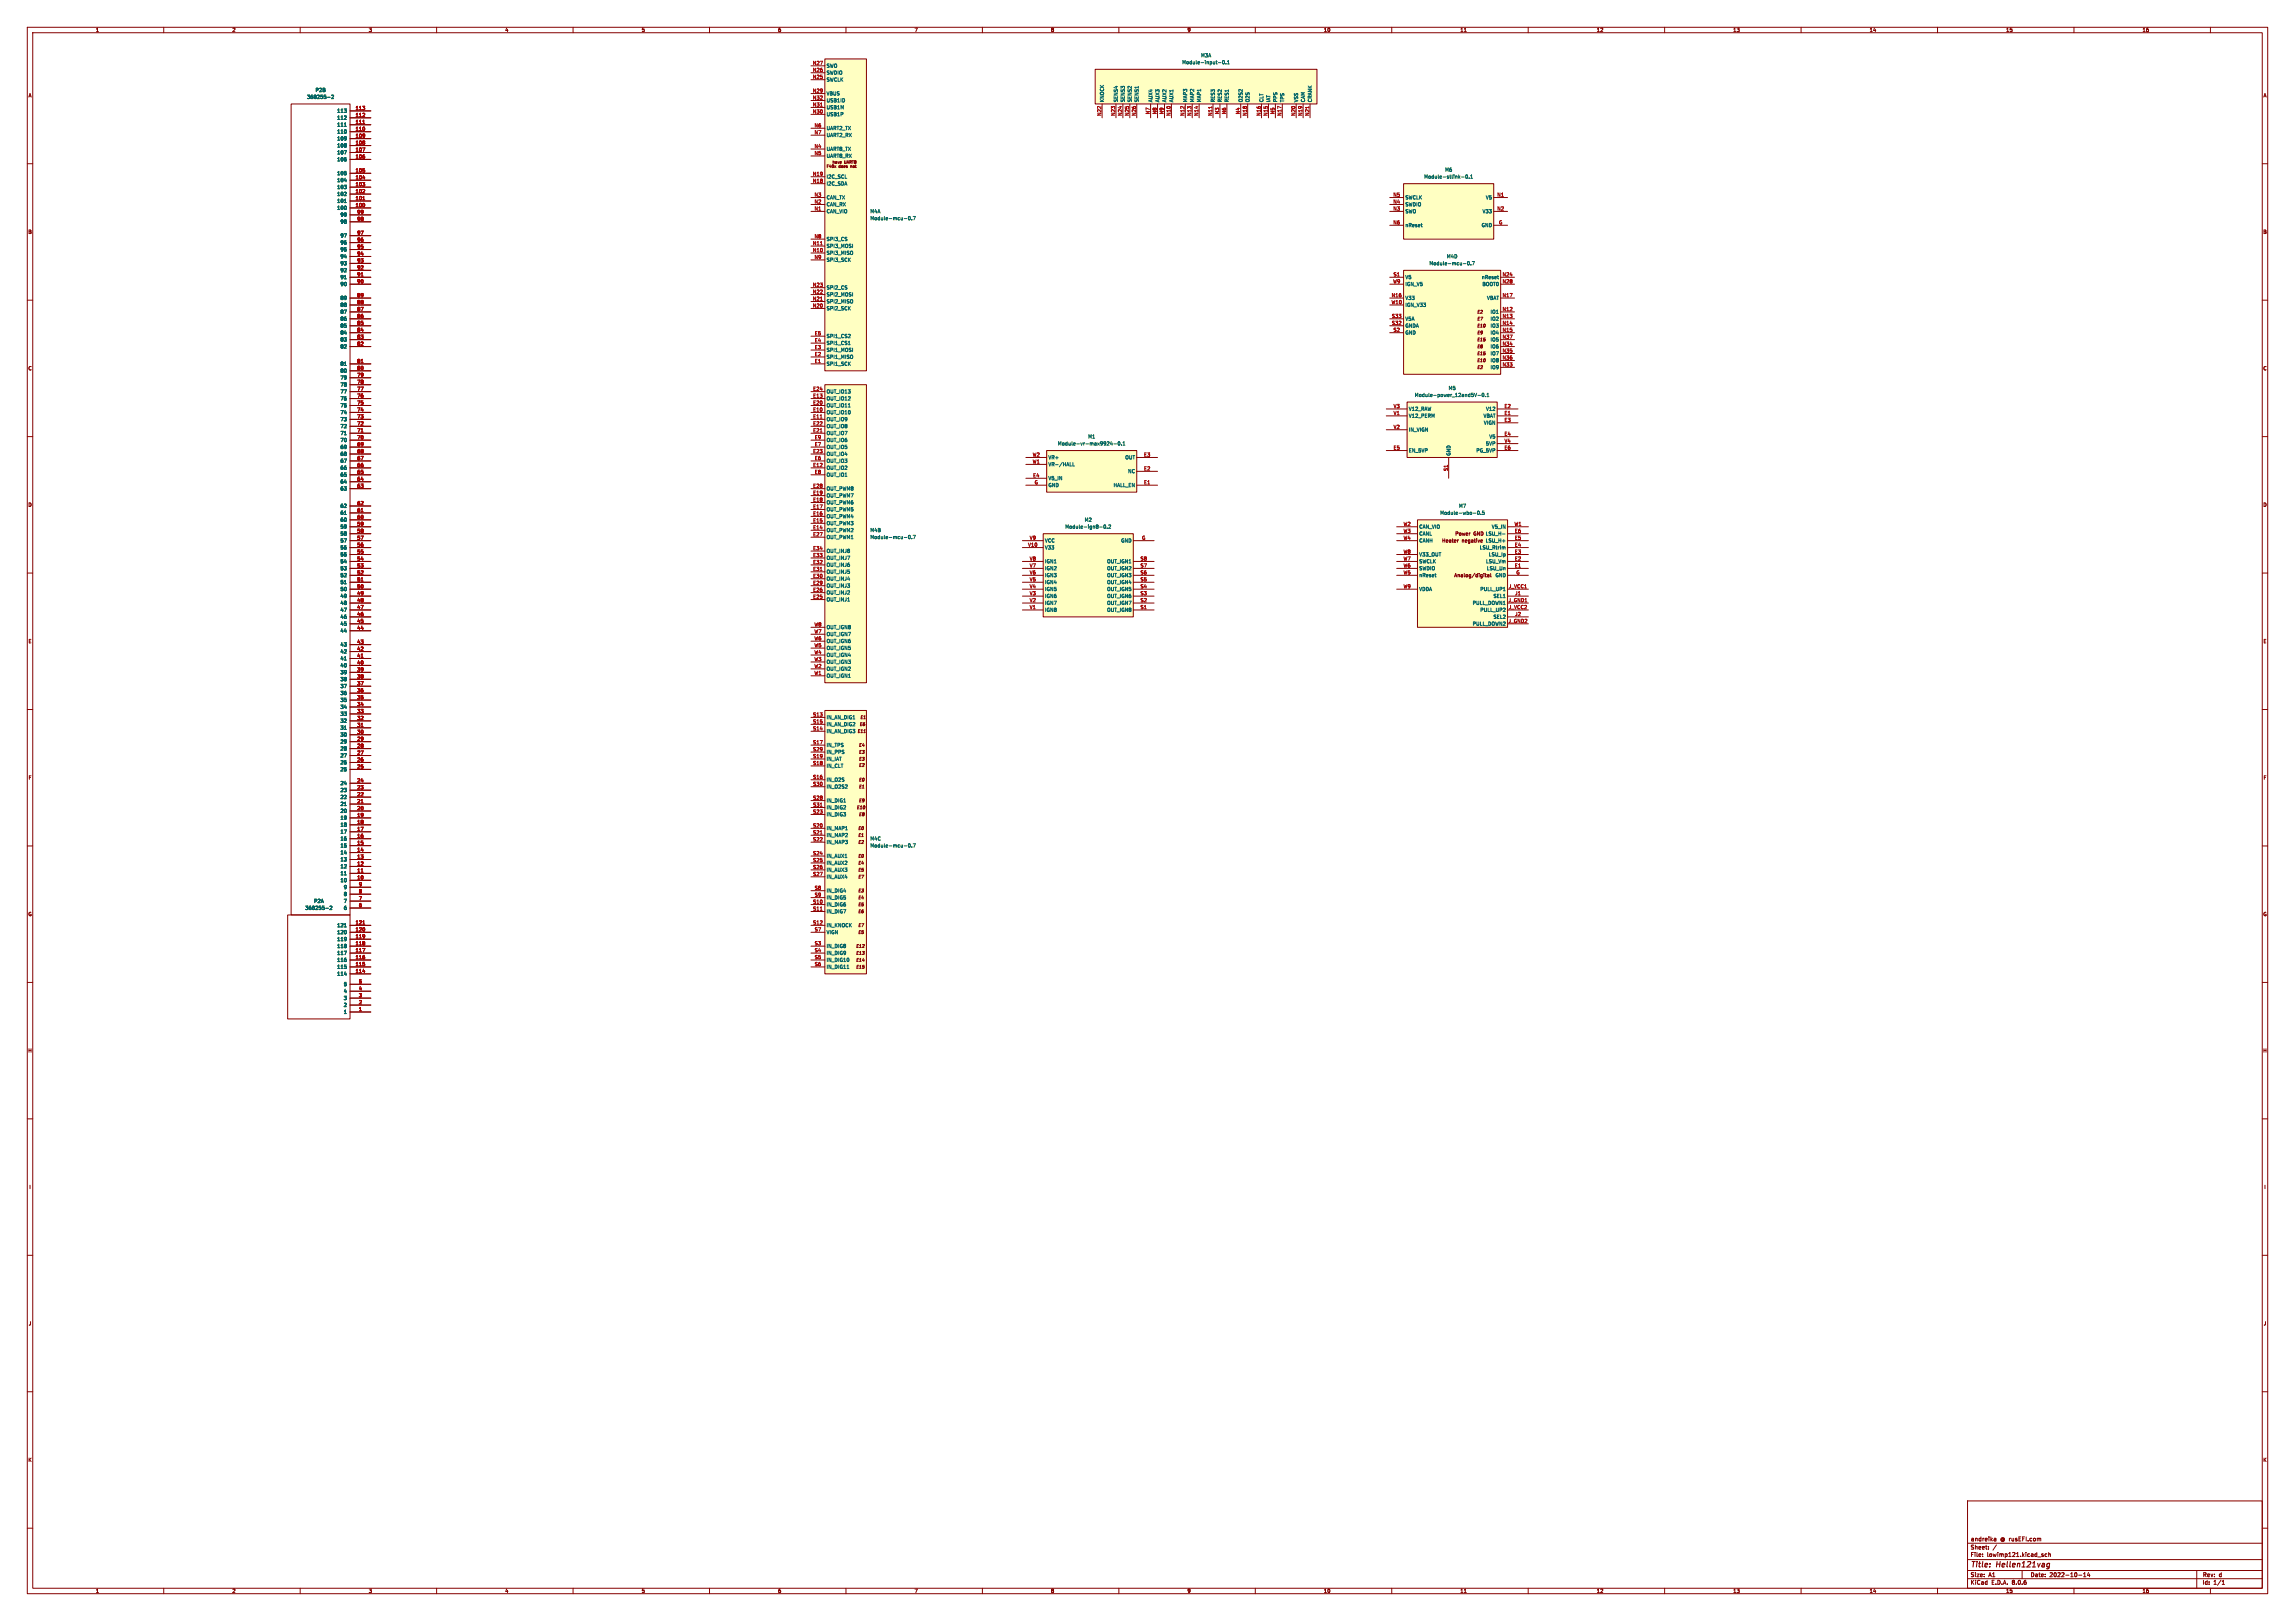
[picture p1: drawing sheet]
<svg xmlns="http://www.w3.org/2000/svg" width="841mm" height="594mm" viewBox="0 0 841 594" stroke-linecap="round" stroke-linejoin="round" font-family="sans-serif">
<defs><g id="words">
<g font-size="2.8" fill="#840000">
<text x="722" y="574.9">Title:</text>
<text x="731.7" y="574.9">Hellen121vag</text>
</g>
<g font-size="2.1" fill="#840000">
<text x="722" y="568">Sheet:</text>
<text x="722" y="565.2">andreika</text>
<text x="733.3" y="565.2">@ rusEFI.com</text>
<text x="722" y="570.7">File:</text>
<text x="728.1" y="570.7">lowimp121.kicad_sch</text>
<text x="722" y="580.9">KiCad</text>
<text x="722" y="578.1">Size:</text>
<text x="728.7" y="578.1">A1</text>
<text x="729.7" y="580.9">E.D.A.</text>
<text x="737.3" y="580.9">8.0.6</text>
<text x="744" y="578.1">Date:</text>
<text x="751" y="578.1">2022-10-14</text>
<text x="807" y="578.3">Rev:</text>
<text x="807" y="580.9">Id:</text>
<text x="811.1" y="580.9">1/1</text>
<text x="813.4" y="578.3">d</text>
</g>
<g font-size="1.8" fill="#840000">
<text x="35" y="11.9">1</text>
<text x="85" y="11.9">2</text>
<text x="135" y="11.9">3</text>
<text x="185" y="11.9">4</text>
<text x="235" y="11.9">5</text>
<text x="285" y="11.9">6</text>
<text x="335" y="11.9">7</text>
<text x="385" y="11.9">8</text>
<text x="435" y="11.9">9</text>
<text x="485" y="11.9">10</text>
<text x="535" y="11.9">11</text>
<text x="585" y="11.9">12</text>
<text x="635" y="11.9">13</text>
<text x="685" y="11.9">14</text>
<text x="735" y="11.9">15</text>
<text x="785" y="11.9">16</text>
<text x="10.3" y="35.9">A</text>
<text x="829.3" y="35.9">A</text>
<text x="10.3" y="85.9">B</text>
<text x="829.2" y="85.9">B</text>
<text x="10.3" y="135.9">C</text>
<text x="829.2" y="135.9">C</text>
<text x="10.3" y="185.9">D</text>
<text x="829.2" y="185.9">D</text>
<text x="533.1" y="196.5">Power</text>
<text x="528.3" y="199">Heater</text>
<text x="535.7" y="199">negative</text>
<text x="532.8" y="211.7">Analog/digital</text>
<text x="10.3" y="235.9">E</text>
<text x="829.3" y="235.9">E</text>
<text x="10.3" y="285.9">F</text>
<text x="829.3" y="285.9">F</text>
<text x="10.3" y="335.9">G</text>
<text x="829.2" y="335.9">G</text>
<text x="10.2" y="385.9">H</text>
<text x="829.2" y="385.9">H</text>
<text x="10.6" y="435.9">I</text>
<text x="829.6" y="435.9">I</text>
<text x="10.4" y="485.9">J</text>
<text x="829.4" y="485.9">J</text>
<text x="10.3" y="535.9">K</text>
<text x="829.2" y="535.9">K</text>
<text x="35" y="583.9">1</text>
<text x="85" y="583.9">2</text>
<text x="135" y="583.9">3</text>
<text x="185" y="583.9">4</text>
<text x="235" y="583.9">5</text>
<text x="285" y="583.9">6</text>
<text x="335" y="583.9">7</text>
<text x="385" y="583.9">8</text>
<text x="435" y="583.9">9</text>
<text x="485" y="583.9">10</text>
<text x="535" y="583.9">11</text>
<text x="585" y="583.9">12</text>
<text x="635" y="583.9">13</text>
<text x="685" y="583.9">14</text>
<text x="735" y="583.9">15</text>
<text x="785" y="583.9">16</text>
</g>
<g font-size="1.8" fill="#a90000">
<text x="297.7" y="23.9">N27</text>
<text x="297.7" y="29">N25</text>
<text x="297.7" y="26.4">N26</text>
<text x="297.7" y="34">N29</text>
<text x="130.2" y="40.4">113</text>
<text x="297.7" y="41.7">N30</text>
<text x="297.7" y="39.1">N31</text>
<text x="297.7" y="36.6">N32</text>
<text x="130.2" y="45.5">111</text>
<text x="130.2" y="42.9">112</text>
<text x="298.3" y="46.7">N6</text>
<text x="403.6" y="42.6" transform="rotate(-90 403.6 42.6)">N22</text>
<text x="408.7" y="42.6" transform="rotate(-90 408.7 42.6)">N23</text>
<text x="411.2" y="42.6" transform="rotate(-90 411.2 42.6)">N24</text>
<text x="413.8" y="42.6" transform="rotate(-90 413.8 42.6)">N25</text>
<text x="416.3" y="42.6" transform="rotate(-90 416.3 42.6)">N26</text>
<text x="421.4" y="42" transform="rotate(-90 421.4 42)">N7</text>
<text x="423.9" y="42" transform="rotate(-90 423.9 42)">N8</text>
<text x="426.5" y="42" transform="rotate(-90 426.5 42)">N9</text>
<text x="429" y="42.6" transform="rotate(-90 429 42.6)">N10</text>
<text x="434.1" y="42.6" transform="rotate(-90 434.1 42.6)">N12</text>
<text x="436.6" y="42.6" transform="rotate(-90 436.6 42.6)">N13</text>
<text x="439.2" y="42.6" transform="rotate(-90 439.2 42.6)">N14</text>
<text x="444.2" y="42.6" transform="rotate(-90 444.2 42.6)">N11</text>
<text x="446.8" y="42" transform="rotate(-90 446.8 42)">N3</text>
<text x="449.3" y="42" transform="rotate(-90 449.3 42)">N6</text>
<text x="454.4" y="42" transform="rotate(-90 454.4 42)">N4</text>
<text x="456.9" y="42.6" transform="rotate(-90 456.9 42.6)">N18</text>
<text x="462" y="42.6" transform="rotate(-90 462 42.6)">N16</text>
<text x="464.6" y="42.6" transform="rotate(-90 464.6 42.6)">N15</text>
<text x="467.1" y="42" transform="rotate(-90 467.1 42)">N5</text>
<text x="469.6" y="42.6" transform="rotate(-90 469.6 42.6)">N17</text>
<text x="474.7" y="42.6" transform="rotate(-90 474.7 42.6)">N20</text>
<text x="477.3" y="42.6" transform="rotate(-90 477.3 42.6)">N19</text>
<text x="479.8" y="42.6" transform="rotate(-90 479.8 42.6)">N21</text>
<text x="130.2" y="53.1">108</text>
<text x="130.2" y="50.5">109</text>
<text x="130.2" y="48">110</text>
<text x="298.3" y="49.3">N7</text>
<text x="130.2" y="58.2">106</text>
<text x="130.2" y="55.6">107</text>
<text x="298.3" y="54.4">N4</text>
<text x="298.3" y="56.9">N5</text>
<text x="130.2" y="65.8">104</text>
<text x="130.2" y="63.2">105</text>
<text x="297.7" y="64.5">N19</text>
<text x="130.2" y="70.9">102</text>
<text x="130.2" y="68.3">103</text>
<text x="297.7" y="67.1">N18</text>
<text x="130.2" y="75.9">100</text>
<text x="130.2" y="73.4">101</text>
<text x="298.3" y="77.2">N1</text>
<text x="298.3" y="74.7">N2</text>
<text x="298.3" y="72.1">N3</text>
<text x="510.4" y="77.2">N3</text>
<text x="510.4" y="74.7">N4</text>
<text x="510.4" y="72.1">N5</text>
<text x="548.5" y="72.1">N1</text>
<text x="548.5" y="77.2">N2</text>
<text x="130.8" y="81">98</text>
<text x="130.8" y="78.5">99</text>
<text x="510.4" y="82.3">N6</text>
<text x="549.2" y="82.3">G</text>
<text x="130.8" y="88.6">96</text>
<text x="130.8" y="86.1">97</text>
<text x="297.7" y="89.9">N11</text>
<text x="298.3" y="87.4">N8</text>
<text x="130.8" y="93.7">94</text>
<text x="130.8" y="91.2">95</text>
<text x="297.7" y="92.5">N10</text>
<text x="298.3" y="95">N9</text>
<text x="130.8" y="101.3">91</text>
<text x="130.8" y="98.8">92</text>
<text x="130.8" y="96.3">93</text>
<text x="510.5" y="101.3">S1</text>
<text x="550.5" y="101.3">N24</text>
<text x="130.8" y="103.9">90</text>
<text x="297.7" y="107.7">N22</text>
<text x="297.7" y="105.2">N23</text>
<text x="510.4" y="103.9">W9</text>
<text x="550.5" y="103.9">N28</text>
<text x="130.8" y="111.5">88</text>
<text x="130.8" y="109">89</text>
<text x="297.7" y="112.8">N20</text>
<text x="297.7" y="110.2">N21</text>
<text x="509.8" y="111.5">W10</text>
<text x="509.8" y="109">N16</text>
<text x="550.5" y="109">N17</text>
<text x="130.8" y="119.1">85</text>
<text x="130.8" y="116.6">86</text>
<text x="130.8" y="114">87</text>
<text x="509.9" y="119.1">S32</text>
<text x="509.9" y="116.6">S33</text>
<text x="550.5" y="114">N12</text>
<text x="550.5" y="116.6">N13</text>
<text x="550.5" y="119.1">N14</text>
<text x="130.8" y="124.2">83</text>
<text x="130.8" y="121.7">84</text>
<text x="298.4" y="125.5">E4</text>
<text x="298.4" y="122.9">E5</text>
<text x="510.5" y="121.7">S2</text>
<text x="550.5" y="121.7">N15</text>
<text x="550.5" y="124.2">N37</text>
<text x="130.8" y="126.7">82</text>
<text x="298.4" y="130.6">E2</text>
<text x="298.4" y="128">E3</text>
<text x="550.5" y="126.7">N34</text>
<text x="550.5" y="129.3">N35</text>
<text x="550.5" y="131.8">N36</text>
<text x="130.8" y="135.6">80</text>
<text x="130.8" y="133.1">81</text>
<text x="298.4" y="133.1">E1</text>
<text x="550.5" y="134.4">N33</text>
<text x="130.8" y="143.3">77</text>
<text x="130.8" y="140.7">78</text>
<text x="130.8" y="138.2">79</text>
<text x="297.8" y="143.3">E24</text>
<text x="130.8" y="148.3">75</text>
<text x="130.8" y="145.8">76</text>
<text x="297.8" y="145.8">E13</text>
<text x="297.8" y="148.3">E20</text>
<text x="510.6" y="149.6">V3</text>
<text x="551.2" y="149.6">E2</text>
<text x="130.8" y="156">72</text>
<text x="130.8" y="153.4">73</text>
<text x="130.8" y="150.9">74</text>
<text x="297.8" y="150.9">E10</text>
<text x="297.8" y="153.4">E11</text>
<text x="297.8" y="156">E22</text>
<text x="510.6" y="152.1">V1</text>
<text x="551.2" y="152.1">E1</text>
<text x="551.2" y="154.7">E3</text>
<text x="130.8" y="161">70</text>
<text x="130.8" y="158.5">71</text>
<text x="297.8" y="158.5">E21</text>
<text x="298.4" y="161">E9</text>
<text x="510.6" y="157.2">V2</text>
<text x="551.2" y="159.8">E4</text>
<text x="130.8" y="166.1">68</text>
<text x="130.8" y="163.6">69</text>
<text x="297.8" y="166.1">E23</text>
<text x="298.4" y="163.6">E7</text>
<text x="378.3" y="167.4">W2</text>
<text x="419.1" y="167.4">E3</text>
<text x="510.5" y="164.8">E5</text>
<text x="551.2" y="164.8">E6</text>
<text x="551.2" y="162.3">V4</text>
<text x="130.8" y="173.7">65</text>
<text x="130.8" y="171.2">66</text>
<text x="130.8" y="168.7">67</text>
<text x="297.8" y="171.2">E12</text>
<text x="298.4" y="168.7">E6</text>
<text x="298.4" y="173.7">E8</text>
<text x="378.3" y="169.9">W1</text>
<text x="419.1" y="172.5">E2</text>
<text x="530.6" y="172.8" transform="rotate(-90 530.6 172.8)">S1</text>
<text x="130.8" y="178.8">63</text>
<text x="130.8" y="176.3">64</text>
<text x="297.8" y="178.8">E28</text>
<text x="378.4" y="175">E4</text>
<text x="379" y="177.5">G</text>
<text x="419.1" y="177.5">E1</text>
<text x="130.8" y="185.2">62</text>
<text x="297.8" y="183.9">E18</text>
<text x="297.8" y="181.4">E19</text>
<text x="130.8" y="190.2">60</text>
<text x="130.8" y="187.7">61</text>
<text x="297.8" y="191.5">E15</text>
<text x="297.8" y="189">E16</text>
<text x="297.8" y="186.4">E17</text>
<text x="130.8" y="197.9">57</text>
<text x="130.8" y="195.3">58</text>
<text x="130.8" y="192.8">59</text>
<text x="297.8" y="194.1">E14</text>
<text x="297.8" y="196.6">E27</text>
<text x="377.2" y="197.9">V9</text>
<text x="418.4" y="197.9">G</text>
<text x="514.2" y="192.8">W2</text>
<text x="514.2" y="195.3">W3</text>
<text x="514.2" y="197.9">W4</text>
<text x="554.8" y="192.8">W1</text>
<text x="555" y="197.9">E5</text>
<text x="555" y="195.3">E6</text>
<text x="130.8" y="202.9">55</text>
<text x="130.8" y="200.4">56</text>
<text x="297.8" y="201.7">E34</text>
<text x="376.6" y="200.4">V10</text>
<text x="514.2" y="202.9">W8</text>
<text x="555" y="202.9">E3</text>
<text x="555" y="200.4">E4</text>
<text x="130.8" y="208">53</text>
<text x="130.8" y="205.5">54</text>
<text x="297.8" y="209.3">E31</text>
<text x="297.8" y="206.8">E32</text>
<text x="297.8" y="204.2">E33</text>
<text x="377.2" y="208">V7</text>
<text x="377.2" y="205.5">V8</text>
<text x="417.8" y="208">S7</text>
<text x="417.8" y="205.5">S8</text>
<text x="514.2" y="208">W6</text>
<text x="514.2" y="205.5">W7</text>
<text x="555" y="208">E1</text>
<text x="555" y="205.5">E2</text>
<text x="130.8" y="215.6">50</text>
<text x="130.8" y="213.1">51</text>
<text x="130.8" y="210.6">52</text>
<text x="297.8" y="214.4">E29</text>
<text x="297.8" y="211.8">E30</text>
<text x="377.2" y="215.6">V4</text>
<text x="377.2" y="213.1">V5</text>
<text x="377.2" y="210.6">V6</text>
<text x="417.8" y="215.6">S4</text>
<text x="417.8" y="213.1">S5</text>
<text x="417.8" y="210.6">S6</text>
<text x="514.2" y="210.6">W5</text>
<text x="514.2" y="215.6">W9</text>
<text x="552.8" y="215.6">J_VCC1</text>
<text x="555.5" y="210.6">G</text>
<text x="130.8" y="220.7">48</text>
<text x="130.8" y="218.2">49</text>
<text x="297.8" y="219.5">E25</text>
<text x="297.8" y="216.9">E26</text>
<text x="377.2" y="220.7">V2</text>
<text x="377.2" y="218.2">V3</text>
<text x="417.8" y="220.7">S2</text>
<text x="417.8" y="218.2">S3</text>
<text x="552.7" y="220.7">J_GND1</text>
<text x="555.1" y="218.2">J1</text>
<text x="130.8" y="225.8">46</text>
<text x="130.8" y="223.3">47</text>
<text x="377.2" y="223.3">V1</text>
<text x="417.8" y="223.3">S1</text>
<text x="552.8" y="223.3">J_VCC2</text>
<text x="555.1" y="225.8">J2</text>
<text x="130.8" y="230.9">44</text>
<text x="130.8" y="228.3">45</text>
<text x="298.3" y="232.2">W7</text>
<text x="298.3" y="229.6">W8</text>
<text x="552.7" y="228.3">J_GND2</text>
<text x="130.8" y="238.5">42</text>
<text x="130.8" y="236">43</text>
<text x="298.3" y="239.8">W4</text>
<text x="298.3" y="237.2">W5</text>
<text x="298.3" y="234.7">W6</text>
<text x="130.8" y="243.6">40</text>
<text x="130.8" y="241">41</text>
<text x="298.3" y="244.9">W2</text>
<text x="298.3" y="242.3">W3</text>
<text x="130.8" y="251.2">37</text>
<text x="130.8" y="248.7">38</text>
<text x="130.8" y="246.1">39</text>
<text x="298.3" y="247.4">W1</text>
<text x="130.8" y="256.3">35</text>
<text x="130.8" y="253.7">36</text>
<text x="130.8" y="263.9">32</text>
<text x="130.8" y="261.4">33</text>
<text x="130.8" y="258.8">34</text>
<text x="297.8" y="262.6">S13</text>
<text x="130.8" y="269">30</text>
<text x="130.8" y="266.4">31</text>
<text x="297.8" y="267.7">S14</text>
<text x="297.8" y="265.2">S15</text>
<text x="130.8" y="274.1">28</text>
<text x="130.8" y="271.5">29</text>
<text x="297.8" y="272.8">S17</text>
<text x="297.8" y="275.3">S29</text>
<text x="130.8" y="281.7">25</text>
<text x="130.8" y="279.1">26</text>
<text x="130.8" y="276.6">27</text>
<text x="297.8" y="280.4">S18</text>
<text x="297.8" y="277.9">S19</text>
<text x="130.8" y="286.8">24</text>
<text x="297.8" y="285.5">S16</text>
<text x="130.8" y="291.8">22</text>
<text x="130.8" y="289.3">23</text>
<text x="297.8" y="293.1">S28</text>
<text x="297.8" y="288">S30</text>
<text x="130.8" y="299.5">19</text>
<text x="130.8" y="296.9">20</text>
<text x="130.8" y="294.4">21</text>
<text x="297.8" y="298.2">S23</text>
<text x="297.8" y="295.7">S31</text>
<text x="130.8" y="304.5">17</text>
<text x="130.8" y="302">18</text>
<text x="297.8" y="303.3">S20</text>
<text x="297.8" y="305.8">S21</text>
<text x="130.8" y="309.6">15</text>
<text x="130.8" y="307.1">16</text>
<text x="297.8" y="308.4">S22</text>
<text x="130.8" y="317.2">12</text>
<text x="130.8" y="314.7">13</text>
<text x="130.8" y="312.2">14</text>
<text x="297.8" y="313.4">S24</text>
<text x="297.8" y="316">S25</text>
<text x="130.8" y="322.3">10</text>
<text x="130.8" y="319.8">11</text>
<text x="297.8" y="318.5">S26</text>
<text x="297.8" y="321.1">S27</text>
<text x="131.4" y="329.9">7</text>
<text x="131.4" y="327.4">8</text>
<text x="131.4" y="324.9">9</text>
<text x="298.4" y="326.1">S8</text>
<text x="298.4" y="328.7">S9</text>
<text x="131.4" y="332.5">6</text>
<text x="297.8" y="331.2">S10</text>
<text x="297.8" y="333.8">S11</text>
<text x="130.2" y="341.4">120</text>
<text x="130.2" y="338.8">121</text>
<text x="297.8" y="338.8">S12</text>
<text x="298.4" y="341.4">S7</text>
<text x="130.2" y="346.5">118</text>
<text x="130.2" y="343.9">119</text>
<text x="298.4" y="346.5">S3</text>
<text x="130.2" y="351.5">116</text>
<text x="130.2" y="349">117</text>
<text x="298.4" y="349">S4</text>
<text x="298.4" y="351.5">S5</text>
<text x="130.2" y="356.6">114</text>
<text x="130.2" y="354.1">115</text>
<text x="298.4" y="354.1">S6</text>
<text x="131.4" y="365.5">3</text>
<text x="131.4" y="363">4</text>
<text x="131.4" y="360.4">5</text>
<text x="131.4" y="370.6">1</text>
<text x="131.4" y="368">2</text>
</g>
<g font-size="1.8" fill="#006464">
<text x="433.1" y="23.7">Module-input-0.1</text>
<text x="440" y="21.2">M3A</text>
<text x="302.8" y="27.5">SWDIO</text>
<text x="302.8" y="25">SWO</text>
<text x="115.5" y="33.9">P2B</text>
<text x="302.8" y="30.1">SWCLK</text>
<text x="302.8" y="35.2">VBUS</text>
<text x="112.4" y="36.4">368255-2</text>
<text x="123.4" y="41.5">113</text>
<text x="302.8" y="40.2">USB1M</text>
<text x="302.8" y="37.7">USB1ID</text>
<text x="404.7" y="37.6" transform="rotate(-90 404.7 37.6)">KNOCK</text>
<text x="409.8" y="37.6" transform="rotate(-90 409.8 37.6)">SENS4</text>
<text x="412.3" y="37.6" transform="rotate(-90 412.3 37.6)">SENS3</text>
<text x="414.9" y="37.6" transform="rotate(-90 414.9 37.6)">SENS2</text>
<text x="417.4" y="37.6" transform="rotate(-90 417.4 37.6)">SENS1</text>
<text x="422.5" y="37.6" transform="rotate(-90 422.5 37.6)">AUX4</text>
<text x="425" y="37.6" transform="rotate(-90 425 37.6)">AUX3</text>
<text x="427.6" y="37.6" transform="rotate(-90 427.6 37.6)">AUX2</text>
<text x="430.1" y="37.6" transform="rotate(-90 430.1 37.6)">AUX1</text>
<text x="435.2" y="37.6" transform="rotate(-90 435.2 37.6)">MAP3</text>
<text x="437.7" y="37.6" transform="rotate(-90 437.7 37.6)">MAP2</text>
<text x="440.3" y="37.6" transform="rotate(-90 440.3 37.6)">MAP1</text>
<text x="445.4" y="37.6" transform="rotate(-90 445.4 37.6)">RES3</text>
<text x="447.9" y="37.6" transform="rotate(-90 447.9 37.6)">RES2</text>
<text x="450.4" y="37.6" transform="rotate(-90 450.4 37.6)">RES1</text>
<text x="455.5" y="37.6" transform="rotate(-90 455.5 37.6)">O2S2</text>
<text x="458.1" y="37.6" transform="rotate(-90 458.1 37.6)">O2S</text>
<text x="463.1" y="37.6" transform="rotate(-90 463.1 37.6)">CLT</text>
<text x="465.7" y="37.6" transform="rotate(-90 465.7 37.6)">IAT</text>
<text x="468.2" y="37.6" transform="rotate(-90 468.2 37.6)">PPS</text>
<text x="470.8" y="37.6" transform="rotate(-90 470.8 37.6)">TPS</text>
<text x="475.8" y="37.6" transform="rotate(-90 475.8 37.6)">VSS</text>
<text x="478.4" y="37.6" transform="rotate(-90 478.4 37.6)">CAM</text>
<text x="480.9" y="37.6" transform="rotate(-90 480.9 37.6)">CRANK</text>
<text x="123.4" y="46.6">111</text>
<text x="123.4" y="44">112</text>
<text x="302.8" y="42.8">USB1P</text>
<text x="302.8" y="47.9">UART2_TX</text>
<text x="123.4" y="51.7">109</text>
<text x="123.4" y="49.1">110</text>
<text x="302.8" y="50.4">UART2_RX</text>
<text x="123.4" y="59.3">106</text>
<text x="123.4" y="56.7">107</text>
<text x="123.4" y="54.2">108</text>
<text x="302.8" y="55.5">UART8_TX</text>
<text x="302.8" y="58">UART8_RX</text>
<text x="123.4" y="64.4">105</text>
<text x="302.8" y="65.6">I2C_SCL</text>
<text x="521.7" y="65.6">Module-stlink-0.1</text>
<text x="529.4" y="63.1">M6</text>
<text x="123.4" y="72">102</text>
<text x="123.4" y="69.4">103</text>
<text x="123.4" y="66.9">104</text>
<text x="302.8" y="68.2">I2C_SDA</text>
<text x="123.4" y="77.1">100</text>
<text x="123.4" y="74.5">101</text>
<text x="302.8" y="75.8">CAN_RX</text>
<text x="302.8" y="73.3">CAN_TX</text>
<text x="514.9" y="75.8">SWDIO</text>
<text x="514.9" y="73.3">SWCLK</text>
<text x="544.4" y="73.3">V5</text>
<text x="124.6" y="82.1">98</text>
<text x="124.6" y="79.6">99</text>
<text x="302.8" y="78.3">CAN_VIO</text>
<text x="318.8" y="78.3">M4A</text>
<text x="318.8" y="80.9">Module-mcu-0.7</text>
<text x="514.9" y="78.3">SWO</text>
<text x="514.9" y="83.4">nReset</text>
<text x="542.8" y="83.4">GND</text>
<text x="543.2" y="78.3">V33</text>
<text x="124.6" y="89.8">96</text>
<text x="124.6" y="87.2">97</text>
<text x="302.8" y="88.5">SPI3_CS</text>
<text x="124.6" y="94.8">94</text>
<text x="124.6" y="92.3">95</text>
<text x="302.8" y="93.6">SPI3_MISO</text>
<text x="302.8" y="91">SPI3_MOSI</text>
<text x="530.1" y="94.8">M4D</text>
<text x="124.6" y="99.9">92</text>
<text x="124.6" y="97.4">93</text>
<text x="302.8" y="96.1">SPI3_SCK</text>
<text x="523.7" y="97.4">Module-mcu-0.7</text>
<text x="124.6" y="105">90</text>
<text x="124.6" y="102.5">91</text>
<text x="302.8" y="106.3">SPI2_CS</text>
<text x="514.9" y="102.5">V5</text>
<text x="514.9" y="105">IGN_V5</text>
<text x="542.8" y="102.5">nReset</text>
<text x="543.1" y="105">BOOT0</text>
<text x="124.6" y="112.6">88</text>
<text x="124.6" y="110.1">89</text>
<text x="302.8" y="113.9">SPI2_SCK</text>
<text x="302.8" y="111.4">SPI2_MISO</text>
<text x="302.8" y="108.8">SPI2_MOSI</text>
<text x="514.9" y="110.1">V33</text>
<text x="514.9" y="112.6">IGN_V33</text>
<text x="544.8" y="110.1">VBAT</text>
<text x="124.6" y="117.7">86</text>
<text x="124.6" y="115.2">87</text>
<text x="514.9" y="117.7">V5A</text>
<text x="546.1" y="115.2">IO1</text>
<text x="546.1" y="117.7">IO2</text>
<text x="124.6" y="125.3">83</text>
<text x="124.6" y="122.8">84</text>
<text x="124.6" y="120.2">85</text>
<text x="302.8" y="124.1">SPI1_CS2</text>
<text x="514.9" y="122.8">GND</text>
<text x="514.9" y="120.2">GNDA</text>
<text x="546.1" y="120.2">IO3</text>
<text x="546.1" y="122.8">IO4</text>
<text x="546.1" y="125.3">IO5</text>
<text x="124.6" y="127.9">82</text>
<text x="302.8" y="131.7">SPI1_MISO</text>
<text x="302.8" y="129.1">SPI1_MOSI</text>
<text x="302.8" y="126.6">SPI1_CS1</text>
<text x="546.1" y="127.9">IO6</text>
<text x="546.1" y="130.4">IO7</text>
<text x="124.6" y="136.8">80</text>
<text x="124.6" y="134.2">81</text>
<text x="302.8" y="134.2">SPI1_SCK</text>
<text x="546.1" y="135.5">IO9</text>
<text x="546.1" y="132.9">IO8</text>
<text x="124.6" y="141.8">78</text>
<text x="124.6" y="139.3">79</text>
<text x="530.7" y="143.1">M5</text>
<text x="124.6" y="149.5">75</text>
<text x="124.6" y="146.9">76</text>
<text x="124.6" y="144.4">77</text>
<text x="302.8" y="146.9">OUT_IO12</text>
<text x="302.8" y="149.5">OUT_IO11</text>
<text x="302.8" y="144.4">OUT_IO13</text>
<text x="518.3" y="145.6">Module-power_12and5V-0.1</text>
<text x="124.6" y="154.5">73</text>
<text x="124.6" y="152">74</text>
<text x="302.8" y="152">OUT_IO10</text>
<text x="302.8" y="154.5">OUT_IO9</text>
<text x="516.1" y="153.3">V12_PERM</text>
<text x="516.1" y="150.7">V12_RAW</text>
<text x="543.5" y="153.3">VBAT</text>
<text x="543.6" y="155.8">VIGN</text>
<text x="544.4" y="150.7">V12</text>
<text x="124.6" y="159.6">71</text>
<text x="124.6" y="157.1">72</text>
<text x="302.8" y="159.6">OUT_IO7</text>
<text x="302.8" y="157.1">OUT_IO8</text>
<text x="398.6" y="160.9">M1</text>
<text x="516.1" y="158.3">IN_VIGN</text>
<text x="545.6" y="160.9">V5</text>
<text x="124.6" y="167.2">68</text>
<text x="124.6" y="164.7">69</text>
<text x="124.6" y="162.2">70</text>
<text x="302.8" y="167.2">OUT_IO4</text>
<text x="302.8" y="164.7">OUT_IO5</text>
<text x="302.8" y="162.2">OUT_IO6</text>
<text x="387.5" y="163.4">Module-vr-max9924-0.1</text>
<text x="516.1" y="166">EN_5VP</text>
<text x="531.7" y="167.1" transform="rotate(-90 531.7 167.1)">GND</text>
<text x="540.9" y="166">PG_5VP</text>
<text x="544.4" y="163.4">5VP</text>
<text x="124.6" y="172.3">66</text>
<text x="124.6" y="169.8">67</text>
<text x="302.8" y="172.3">OUT_IO2</text>
<text x="302.8" y="169.8">OUT_IO3</text>
<text x="384" y="171">VR-/HALL</text>
<text x="384" y="168.5">VR+</text>
<text x="412.2" y="168.5">OUT</text>
<text x="413.2" y="173.6">NC</text>
<text x="124.6" y="179.9">63</text>
<text x="124.6" y="177.4">64</text>
<text x="124.6" y="174.9">65</text>
<text x="302.8" y="179.9">OUT_PWM8</text>
<text x="302.8" y="174.9">OUT_IO1</text>
<text x="384" y="176.1">V5_IN</text>
<text x="384" y="178.7">GND</text>
<text x="407.9" y="178.7">HALL_EN</text>
<text x="302.8" y="185">OUT_PWM6</text>
<text x="302.8" y="182.5">OUT_PWM7</text>
<text x="124.6" y="191.4">60</text>
<text x="124.6" y="188.8">61</text>
<text x="124.6" y="186.3">62</text>
<text x="302.8" y="190.1">OUT_PWM4</text>
<text x="302.8" y="187.6">OUT_PWM5</text>
<text x="397.3" y="191.4">M2</text>
<text x="527.6" y="188.8">Module-wbo-0.5</text>
<text x="534.5" y="186.3">M7</text>
<text x="124.6" y="196.4">58</text>
<text x="124.6" y="193.9">59</text>
<text x="302.8" y="195.2">OUT_PWM2</text>
<text x="302.8" y="192.6">OUT_PWM3</text>
<text x="302.8" y="197.7">OUT_PWM1</text>
<text x="318.8" y="195.2">M4B</text>
<text x="318.8" y="197.7">Module-mcu-0.7</text>
<text x="390.2" y="193.9">Module-ign8-0.2</text>
<text x="519.9" y="193.9">CAN_VIO</text>
<text x="519.9" y="196.4">CANL</text>
<text x="540" y="196.5">GND LSU_H-</text>
<text x="546.5" y="193.9">V5_IN</text>
<text x="124.6" y="201.5">56</text>
<text x="124.6" y="199">57</text>
<text x="302.8" y="202.8">OUT_INJ8</text>
<text x="382.8" y="201.5">V33</text>
<text x="382.8" y="199">VCC</text>
<text x="410.7" y="199">GND</text>
<text x="519.9" y="199">CANH</text>
<text x="542.1" y="201.5">LSU_Rtrim</text>
<text x="544.3" y="199">LSU_H+</text>
<text x="124.6" y="209.1">53</text>
<text x="124.6" y="206.6">54</text>
<text x="124.6" y="204.1">55</text>
<text x="302.8" y="207.9">OUT_INJ6</text>
<text x="302.8" y="205.3">OUT_INJ7</text>
<text x="382.8" y="209.1">IGN2</text>
<text x="382.8" y="206.6">IGN1</text>
<text x="405.6" y="209.1">OUT_IGN2</text>
<text x="405.6" y="206.6">OUT_IGN1</text>
<text x="519.9" y="209.1">SWDIO</text>
<text x="519.9" y="206.6">SWCLK</text>
<text x="519.9" y="204.1">V33_OUT</text>
<text x="544.4" y="206.6">LSU_Vm</text>
<text x="544.7" y="209.1">LSU_Un</text>
<text x="545.4" y="204.1">LSU_Ip</text>
<text x="124.6" y="214.2">51</text>
<text x="124.6" y="211.7">52</text>
<text x="302.8" y="215.5">OUT_INJ3</text>
<text x="302.8" y="213">OUT_INJ4</text>
<text x="302.8" y="210.4">OUT_INJ5</text>
<text x="382.8" y="214.2">IGN4</text>
<text x="382.8" y="211.7">IGN3</text>
<text x="405.6" y="214.2">OUT_IGN4</text>
<text x="405.6" y="211.7">OUT_IGN3</text>
<text x="519.9" y="211.7">nReset</text>
<text x="547.9" y="211.7">GND</text>
<text x="124.6" y="221.8">48</text>
<text x="124.6" y="219.3">49</text>
<text x="124.6" y="216.8">50</text>
<text x="302.8" y="220.6">OUT_INJ1</text>
<text x="302.8" y="218">OUT_INJ2</text>
<text x="382.8" y="221.8">IGN7</text>
<text x="382.8" y="219.3">IGN6</text>
<text x="382.8" y="216.8">IGN5</text>
<text x="405.6" y="221.8">OUT_IGN7</text>
<text x="405.6" y="219.3">OUT_IGN6</text>
<text x="405.6" y="216.8">OUT_IGN5</text>
<text x="519.9" y="216.8">VDDA</text>
<text x="539.5" y="221.8">PULL_DOWN1</text>
<text x="542.3" y="216.8">PULL_UP1</text>
<text x="547.1" y="219.3">SEL1</text>
<text x="124.6" y="226.9">46</text>
<text x="124.6" y="224.4">47</text>
<text x="382.8" y="224.4">IGN8</text>
<text x="405.6" y="224.4">OUT_IGN8</text>
<text x="542.3" y="224.4">PULL_UP2</text>
<text x="547.1" y="226.9">SEL2</text>
<text x="124.6" y="232">44</text>
<text x="124.6" y="229.5">45</text>
<text x="302.8" y="233.3">OUT_IGN7</text>
<text x="302.8" y="230.7">OUT_IGN8</text>
<text x="539.5" y="229.5">PULL_DOWN2</text>
<text x="124.6" y="239.6">42</text>
<text x="124.6" y="237.1">43</text>
<text x="302.8" y="238.4">OUT_IGN5</text>
<text x="302.8" y="235.8">OUT_IGN6</text>
<text x="124.6" y="244.7">40</text>
<text x="124.6" y="242.2">41</text>
<text x="302.8" y="246">OUT_IGN2</text>
<text x="302.8" y="243.4">OUT_IGN3</text>
<text x="302.8" y="240.9">OUT_IGN4</text>
<text x="124.6" y="249.8">38</text>
<text x="124.6" y="247.2">39</text>
<text x="302.8" y="248.5">OUT_IGN1</text>
<text x="124.6" y="257.4">35</text>
<text x="124.6" y="254.9">36</text>
<text x="124.6" y="252.3">37</text>
<text x="124.6" y="262.5">33</text>
<text x="124.6" y="259.9">34</text>
<text x="302.8" y="263.8">IN_AN_DIG1</text>
<text x="124.6" y="267.6">31</text>
<text x="124.6" y="265">32</text>
<text x="302.8" y="268.8">IN_AN_DIG3</text>
<text x="302.8" y="266.3">IN_AN_DIG2</text>
<text x="124.6" y="275.2">28</text>
<text x="124.6" y="272.6">29</text>
<text x="124.6" y="270.1">30</text>
<text x="302.8" y="273.9">IN_TPS</text>
<text x="124.6" y="280.3">26</text>
<text x="124.6" y="277.7">27</text>
<text x="302.8" y="281.5">IN_CLT</text>
<text x="302.8" y="279">IN_IAT</text>
<text x="302.8" y="276.5">IN_PPS</text>
<text x="124.6" y="287.9">24</text>
<text x="124.6" y="282.8">25</text>
<text x="302.8" y="286.6">IN_O2S</text>
<text x="124.6" y="293">22</text>
<text x="124.6" y="290.4">23</text>
<text x="302.8" y="289.2">IN_O2S2</text>
<text x="124.6" y="298">20</text>
<text x="124.6" y="295.5">21</text>
<text x="302.8" y="299.3">IN_DIG3</text>
<text x="302.8" y="294.2">IN_DIG1</text>
<text x="302.8" y="296.8">IN_DIG2</text>
<text x="124.6" y="305.7">17</text>
<text x="124.6" y="303.1">18</text>
<text x="124.6" y="300.6">19</text>
<text x="302.8" y="304.4">IN_MAP1</text>
<text x="124.6" y="310.7">15</text>
<text x="124.6" y="308.2">16</text>
<text x="302.8" y="306.9">IN_MAP2</text>
<text x="302.8" y="309.5">IN_MAP3</text>
<text x="318.8" y="308.2">M4C</text>
<text x="318.8" y="310.7">Module-mcu-0.7</text>
<text x="124.6" y="315.8">13</text>
<text x="124.6" y="313.3">14</text>
<text x="302.8" y="314.6">IN_AUX1</text>
<text x="302.8" y="317.1">IN_AUX2</text>
<text x="124.6" y="323.4">10</text>
<text x="124.6" y="320.9">11</text>
<text x="124.6" y="318.4">12</text>
<text x="302.8" y="319.6">IN_AUX3</text>
<text x="302.8" y="322.2">IN_AUX4</text>
<text x="125.8" y="328.5">8</text>
<text x="125.8" y="326">9</text>
<text x="302.8" y="327.3">IN_DIG4</text>
<text x="302.8" y="329.8">IN_DIG5</text>
<text x="111.7" y="333.6">368255-2</text>
<text x="115" y="331.1">P2A</text>
<text x="125.8" y="333.6">6</text>
<text x="125.8" y="331.1">7</text>
<text x="302.8" y="332.3">IN_DIG6</text>
<text x="302.8" y="334.9">IN_DIG7</text>
<text x="123.4" y="340">121</text>
<text x="302.8" y="340">IN_KNOCK</text>
<text x="123.4" y="347.6">118</text>
<text x="123.4" y="345">119</text>
<text x="123.4" y="342.5">120</text>
<text x="302.8" y="347.6">IN_DIG8</text>
<text x="302.8" y="342.5">VIGN</text>
<text x="123.4" y="352.7">116</text>
<text x="123.4" y="350.1">117</text>
<text x="302.8" y="350.1">IN_DIG9</text>
<text x="302.8" y="352.7">IN_DIG10</text>
<text x="123.4" y="357.7">114</text>
<text x="123.4" y="355.2">115</text>
<text x="302.8" y="355.2">IN_DIG11</text>
<text x="125.8" y="364.1">4</text>
<text x="125.8" y="361.5">5</text>
<text x="125.8" y="371.7">1</text>
<text x="125.8" y="369.2">2</text>
<text x="125.8" y="366.6">3</text>
</g>
<g font-size="1.5" fill="#840000">
<text x="541.2" y="115.1">E2</text>
<text x="541.2" y="117.6">E7</text>
<text x="541.2" y="120.1">E10</text>
<text x="541.2" y="125.2">E15</text>
<text x="541.2" y="122.7">E9</text>
<text x="541.2" y="130.3">E15</text>
<text x="541.2" y="127.8">E8</text>
<text x="541.2" y="132.8">E10</text>
<text x="541.2" y="135.4">E2</text>
<text x="315.2" y="263.6">E1</text>
<text x="314.1" y="268.7">E11</text>
<text x="314.9" y="266.2">E6</text>
<text x="314.7" y="273.8">E4</text>
<text x="314.7" y="281.2">E2</text>
<text x="314.7" y="278.9">E3</text>
<text x="314.7" y="276.3">E3</text>
<text x="314.7" y="286.5">E0</text>
<text x="314.7" y="289">E1</text>
<text x="313.9" y="296.7">E10</text>
<text x="314.7" y="299.2">E8</text>
<text x="314.7" y="294.1">E9</text>
<text x="314.4" y="304.3">E0</text>
<text x="314.4" y="306.8">E1</text>
<text x="314.4" y="309.4">E2</text>
<text x="314.4" y="314.4">E0</text>
<text x="314.4" y="317">E4</text>
<text x="314.4" y="319.5">E5</text>
<text x="314.4" y="322.1">E7</text>
<text x="314.4" y="327.1">E3</text>
<text x="314.4" y="329.7">E4</text>
<text x="314.4" y="332.2">E5</text>
<text x="314.4" y="334.8">E6</text>
<text x="314.4" y="339.8">E7</text>
<text x="313.6" y="347.5">E12</text>
<text x="314.4" y="342.4">E5</text>
<text x="313.6" y="350">E13</text>
<text x="313.6" y="352.5">E14</text>
<text x="313.6" y="355.1">E15</text>
</g>
<g font-size="1.4" fill="#840000">
<text x="302.8" y="61.6">F40x</text>
<text x="305" y="60.1">have</text>
<text x="307.3" y="61.6">does</text>
<text x="309.3" y="60.1">UART8</text>
<text x="311.7" y="61.6">not</text>
</g>
</g></defs>
<g fill="none" stroke="#840000" stroke-width=".37">
<path d="M10 10h821v574h-821zM12 12h817v570h-817zM60 10v2M110 10v2M160 10v2M210 10v2M260 10v2M310 10v2M360 10v2M410 10v2M460 10v2M510 10v2"/>
<path d="M536.6 11.6h.7M560 10v2M610 10v2M660 10v2M710 10v2M760 10v2M810 10v2M10 60h2M829 60h2M10 110h2M829 110h2M10 160h2"/>
<path d="M829 160h2M10 210h2M829 210h2M10 260h2M829 260h2M10 310h2M829 310h2M10 360h2M829 360h2M10 410h2M829 410h2M10 460h2"/>
<path d="M829 460h2M10 510h2M829 510h2M10 560h2M721 550h108v32h-108zM829 560h2M721 578.5h108M721 575.5h108M721 571.5h108M721 565.5h108M726.5 570.2h.1M726.5 570.2v.1"/>
<path d="M726.5 569.5v.1M728.7 567.5v.2M728.7 566.8v.1M731.2 563.7l.2 1M731.4 564.6l-.5 .1M731.4 564l-.5 .1M731.6 566.1l-1.3 1.9M741 575.5v3M748.4 569.9l.4 .3-.5 .2M748.4 569.4l.3 .1M750.1 569.5l-.4-.1-.3 .3 .1 .6h.6M750.7 569.5h.6l.1 .9"/>
<path d="M750.7 568.9v1.5M761.7 577.2h1.2M763.5 577.8h.9M763.5 576.7l.5-.4v1.5M765.3 576.2l-.3 1.1h.9M765.7 576.8v1M805 575.5v6.5M814.3 579.5l.4-.4v1.5M60 582v2M110 582v2M160 582v2M210 582v2"/>
<path d="M260 582v2M310 582v2M360 582v2M410 582v2M460 582v2M510 582v2M536.6 583.6h.7M560 582v2M610 582v2M660 582v2M710 582v2M760 582v2"/>
<path d="M810 582v2M814.3 580.6h.9"/>
</g>
<path d="M750.5 572.9l.6 .1M750.9 574.1l-.6 .1M751.1 572.9l-.2 1.6-.5 .4" fill="none" stroke="#840000" stroke-width=".4"/>
<path d="M401.3 25.4h81.3v12.7h-81.3z" fill="#ffffc2"/>
<g fill="none" stroke="#840000" stroke-width=".37">
<path d="M401.3 25.4h81.3v12.7h-81.3zM403.9 38.1v5.1M408.9 38.1v5.1M411.5 38.1v5.1M414 38.1v5.1M416.6 38.1v5.1M421.6 38.1v5.1M424.2 38.1v5.1M426.7 38.1v5.1M429.3 38.1v5.1M434.3 38.1v5.1M436.9 38.1v5.1"/>
<path d="M439.4 38.1v5.1M444.5 38.1v5.1M447 38.1v5.1M449.6 38.1v5.1M454.7 38.1v5.1M457.2 38.1v5.1M462.3 38.1v5.1M464.8 38.1v5.1M467.4 38.1v5.1M469.9 38.1v5.1M475 38.1v5.1M477.5 38.1v5.1"/>
<path d="M480.1 38.1v5.1"/>
</g>
<path d="M444.1 39v.7M479.6 39v.7" fill="none" stroke="#a90000" stroke-width=".37"/>
<path d="M446.5 23h.9M448.2 22.2h.1a.58 .58 0 0 1 .4 .6 .58 .58 0 0 1-.6 .5zM449.3 23.4h.1M449.2 23.3l.1 .1M449.8 23.4h.7M449.8 22.5l.4-.3v1.2" fill="none" stroke="#006464" stroke-width=".37"/>
<path d="M383.5 165.1h33.1v15.2h-33.1z" fill="#ffffc2"/>
<path d="M375.9 177.8h7.6M375.9 167.6h7.6M375.9 175.3h7.6M375.9 170.2h7.6M383.5 165.1h33.1v15.2h-33.1zM416.6 177.8h7.6M416.6 172.7h7.6M416.6 167.6h7.6" fill="none" stroke="#840000" stroke-width=".37"/>
<path d="M392.1 170.8h.6M393.2 169.5v1.3h.6M407.2 161.8l-.3 .9h.8M407.5 162.3v.8M408.2 162.7h1M409.8 162l.2-.1a.58 .58 0 0 1 .5 .6 .58 .58 0 0 1-.7 .5zM411 163v.1M411.5 163.1h.7M411.5 162.2l.4-.3v1.2" fill="none" stroke="#006464" stroke-width=".37"/>
<path d="M519.4 190.5h33v39.4h-33z" fill="#ffffc2"/>
<g fill="none" stroke="#840000" stroke-width=".37">
<path d="M511.8 198.1h7.6M511.8 195.6h7.6M511.8 193h7.6M519.4 190.5h33v39.4h-33zM534.5 197.9h-.3M542.8 197.9l.4 .3-.6 .1M543.2 198.6l-.4 .1M552.4 198.1h7.7M552.4 195.6h7.7M552.4 193h7.7M511.8 208.3h7.6M511.8 205.7h7.6"/>
<path d="M511.8 203.2h7.6M511.8 210.8h7.6M511.8 215.9h7.6M544.2 210.6h.5M544.4 210.1v1.1l.3 .2M545.1 210.6h.5v.8M545.6 210.9l-.6 .2 .2 .3 .4-.1M546.2 210.1l.2 1.3M552.4 208.3h7.7M552.4 205.7h7.7M552.4 203.2h7.7M552.4 200.7h7.7"/>
<path d="M552.4 210.8h7.7M552.4 218.4h7.7M552.4 215.9h7.7M552.4 226.1h7.7M552.4 221h7.7M552.4 228.6h7.7M552.4 223.5h7.7"/>
</g>
<path d="M539.9 188.1h.9M541.5 187.4l.2-.1a.58 .58 0 0 1 .4 .6 .58 .58 0 0 1-.6 .5zM542.7 188.4h.1M542.7 188.4l-.1 .1M543.9 187.3h-.6l-.1 .6 .6-.1 .1 .6h-.7M550.6 195.7h.9M525.8 210.6h.5M526 211.3l.3 .1M550.9 216.5h.7M551.2 200.4l.3 .2v.6" fill="none" stroke="#006464" stroke-width=".37"/>
<path d="M514.3 99.1h35.6v38.1h-35.6z" fill="#ffffc2"/>
<g fill="none" stroke="#840000" stroke-width=".37">
<path d="M514.3 99.1h35.6v38.1h-35.6zM509.3 116.8h5M509.3 119.4h5M509.3 109.2h5M509.3 101.6h5M509.3 104.1h5M509.3 111.8h5M549.9 114.3h5.1M549.9 116.8h5.1M549.9 119.4h5.1M549.9 109.2h5.1M549.9 101.6h5.1"/>
<path d="M549.9 104.1h5.1M509.3 121.9h5M549.9 121.9h5.1M549.9 134.6h5.1M549.9 127h5.1M549.9 129.5h5.1M549.9 132.1h5.1M549.9 124.5h5.1"/>
</g>
<path d="M536.2 96.6h1M538.3 95.9l-.2-.1a.62 .62 0 0 0-.4 .7 .62 .62 0 0 0 .6 .5M538.3 95.9v.1M538.3 96v1M538.3 97h.1M539 97h.1M539 97h-.1M539.5 95.8h.8l-.5 1.3M548.7 101.3h.5M548.9 102.1l.3 .1" fill="none" stroke="#006464" stroke-width=".37"/>
<path d="M514.3 67.3h33.1v20.3h-33.1z" fill="#ffffc2"/>
<path d="M509.3 72.4h5M509.3 77.5h5M509.3 74.9h5M514.3 67.3h33.1v20.3h-33.1zM547.4 72.4h5M547.4 77.5h5M509.3 82.5h5M547.4 82.5h5" fill="none" stroke="#840000" stroke-width=".37"/>
<path d="M535.6 64.9h.9M537.2 64.2l.2-.1a.58 .58 0 0 1 .4 .6 .58 .58 0 0 1-.6 .5zM538.3 65.3h.1M538.4 65.2v.1M538.4 65.3h.1M538.9 65.3h.7M538.9 64.4l.4-.3v1.2M520.7 82.3h.5M520.9 83.1h.3" fill="none" stroke="#006464" stroke-width=".37"/>
<path d="M515.6 147.3h33v20.3h-33z" fill="#ffffc2"/>
<path d="M508 152.4h7.6M508 149.9h7.6M508 157.5h7.6M515.6 147.3h33v20.3h-33zM548.6 152.4h7.7M548.6 149.9h7.7M548.6 154.9h7.7M508 165.1h7.6M530.9 167.6v7.7M548.6 160h7.7M548.6 165.1h7.7M548.6 162.6h7.7" fill="none" stroke="#840000" stroke-width=".37"/>
<path d="M541.1 144.1l-.4 1.3M541.6 144.9h.9M543.2 144.2l.2-.1a.58 .58 0 0 1 .4 .6 .58 .58 0 0 1-.6 .5zM544.3 145.2v.2M544.9 145.4h.7M544.9 144.5l.4-.4v1.3" fill="none" stroke="#006464" stroke-width=".37"/>
<path d="M382.3 195.6h33v30.5h-33z" fill="#ffffc2"/>
<g fill="none" stroke="#840000" stroke-width=".37">
<path d="M106.7 38.1h21.6v297.2h-21.6zM128.3 58.4h7.6M128.3 55.9h7.6M128.3 53.3h7.6M128.3 50.8h7.6M128.3 48.3h7.6M128.3 45.7h7.6M128.3 43.2h7.6M128.3 40.6h7.6M128.3 76.2h7.6M128.3 73.7h7.6M128.3 71.1h7.6"/>
<path d="M128.3 68.6h7.6M128.3 66h7.6M128.3 63.5h7.6M128.3 78.7h7.6M128.3 99.1h7.6M128.3 96.5h7.6M128.3 94h7.6M128.3 91.4h7.6M128.3 88.9h7.6M128.3 86.4h7.6M128.3 81.3h7.6M128.3 119.4h7.6"/>
<path d="M128.3 116.8h7.6M128.3 114.3h7.6M128.3 111.8h7.6M128.3 109.2h7.6M128.3 104.1h7.6M128.3 101.6h7.6M128.3 138.4h7.6M128.3 135.9h7.6M128.3 133.3h7.6M128.3 127h7.6M128.3 124.5h7.6M128.3 121.9h7.6"/>
<path d="M128.3 158.7h7.6M128.3 156.2h7.6M128.3 153.7h7.6M128.3 151.1h7.6M128.3 148.6h7.6M128.3 146h7.6M128.3 143.5h7.6M128.3 141h7.6M128.3 179.1h7.6M128.3 176.5h7.6M128.3 174h7.6M128.3 171.4h7.6"/>
<path d="M128.3 168.9h7.6M128.3 166.4h7.6M128.3 163.8h7.6M128.3 161.3h7.6M128.3 198.1h7.6M128.3 195.6h7.6M128.3 193h7.6M128.3 190.5h7.6M128.3 188h7.6M128.3 185.4h7.6M374.6 198.1h7.7M382.3 195.6h33v30.5h-33z"/>
<path d="M415.3 198.1h7.6M128.3 218.4h7.6M128.3 215.9h7.6M128.3 213.4h7.6M128.3 210.8h7.6M128.3 208.3h7.6M128.3 205.7h7.6M128.3 200.7h7.6M128.3 203.2h7.6M374.6 218.4h7.7M374.6 215.9h7.7M374.6 213.4h7.7"/>
<path d="M374.6 210.8h7.7M374.6 208.3h7.7M374.6 205.7h7.7M374.6 200.7h7.7M415.3 218.4h7.6M415.3 215.9h7.6M415.3 213.4h7.6M415.3 210.8h7.6M415.3 208.3h7.6M415.3 205.7h7.6M128.3 223.5h7.6M128.3 221h7.6"/>
<path d="M128.3 238.8h7.6M128.3 236.2h7.6M128.3 231.1h7.6M128.3 228.6h7.6M128.3 226.1h7.6M374.6 223.5h7.7M374.6 221h7.7M415.3 223.5h7.6M415.3 221h7.6M128.3 259.1h7.6M128.3 256.5h7.6M128.3 254h7.6"/>
<path d="M128.3 251.5h7.6M128.3 248.9h7.6M128.3 246.4h7.6M128.3 243.8h7.6M128.3 241.3h7.6M128.3 279.4h7.6M128.3 276.9h7.6M128.3 274.3h7.6M128.3 271.8h7.6M128.3 269.2h7.6M128.3 266.7h7.6M128.3 264.2h7.6"/>
<path d="M128.3 261.6h7.6M128.3 299.7h7.6M128.3 297.2h7.6M128.3 294.6h7.6M128.3 292.1h7.6M128.3 289.6h7.6M128.3 287h7.6M128.3 281.9h7.6M128.3 317.5h7.6M128.3 315h7.6M128.3 312.4h7.6M128.3 309.9h7.6"/>
<path d="M128.3 307.3h7.6M128.3 304.8h7.6M128.3 302.3h7.6M128.3 322.6h7.6M128.3 320h7.6M128.3 332.7h7.6M128.3 330.2h7.6M128.3 327.7h7.6M128.3 325.1h7.6"/>
</g>
<g fill="none" stroke="#006464" stroke-width=".37">
<path d="M120 35.7h1M121.5 35l.5-.1 .3 .3-.8 .9h.8M126.1 55.2h.9l-.6 1.3M126.1 43.8h.8M126.2 46.3h.7M126.9 42.6v.4M126.1 71.7h.8M126.2 74.2h.7M126.2 66.2h.8M126.9 70.6v.4M126.2 102.2h.7M126.2 133.9h.7"/>
<path d="M126.2 159.3h.7M126.2 188.5h.7M403 193.1h.9M404.6 192.4l.2-.1a.58 .58 0 0 1 .4 .7 .58 .58 0 0 1-.6 .5zM405.7 193.5v.1M406.3 192.5l.5-.2 .2 .4-.8 .9h.8M126.2 213.9h.7M126.2 241.9h.7M126.2 267.3h.7M126.2 295.2h.7M126.2 320.6h.7"/>
</g>
<g fill="none" stroke="#a90000" stroke-width=".37">
<path d="M132.9 54.2h.8l-.5 1.3M132.9 42.8h.8M132.9 45.3h.8M133.6 41.6v.4M132.9 70.7h.8M132.9 73.2h.8M132.9 65.2h.8M133.6 69.6v.4M132.3 101.2h.7M132.3 132.9h.7M132.3 158.3h.7M132.3 187.5h.7"/>
<path d="M132.3 212.9h.7M132.3 240.9h.7M132.3 266.3h.7M132.3 294.2h.7M132.3 319.6h.7"/>
</g>
<path d="M302.3 260.3h15.2v96.6h-15.2z" fill="#ffffc2"/>
<g fill="none" stroke="#840000" stroke-width=".37">
<path d="M297.2 262.9h5.1M297.2 268h5.1M297.2 265.4h5.1M297.2 273h5.1M297.2 278.1h5.1M297.2 275.6h5.1M302.3 260.3h15.2v96.6h-15.2zM297.2 285.7h5.1M297.2 280.7h5.1M297.2 298.4h5.1M297.2 293.4h5.1M297.2 288.3h5.1"/>
<path d="M297.2 295.9h5.1M297.2 303.5h5.1M297.2 306.1h5.1M297.2 308.6h5.1M297.2 313.7h5.1M297.2 316.2h5.1M297.2 318.8h5.1M297.2 331.5h5.1M297.2 334h5.1M297.2 339.1h5.1M297.2 321.3h5.1M297.2 326.4h5.1"/>
<path d="M297.2 328.9h5.1M297.2 346.7h5.1M297.2 349.2h5.1M297.2 351.8h5.1M297.2 354.3h5.1M297.2 341.6h5.1"/>
</g>
<path d="M300.6 295.5h.7M300.6 305.7h.7M300.6 333.6h.7" fill="none" stroke="#a90000" stroke-width=".37"/>
<path d="M331.3 310h1M333 310.3v.1M333 309.3v1M333 309.2h.2a.62 .62 0 0 1 .4 .6 .62 .62 0 0 1-.6 .6M333 309.2v.1M334.1 310.3v.2M334.6 309.2h.9l-.6 1.3M310.4 354.9h.7" fill="none" stroke="#006464" stroke-width=".37"/>
<path d="M302.3 141h15.2v109.2h-15.2z" fill="#ffffc2"/>
<g fill="none" stroke="#840000" stroke-width=".37">
<path d="M297.2 151.1h5.1M297.2 153.7h5.1M297.2 146h5.1M297.2 148.6h5.1M297.2 158.7h5.1M297.2 156.2h5.1M297.2 143.5h5.1M302.3 141h15.2v109.2h-15.2zM297.2 171.4h5.1M297.2 166.4h5.1M297.2 179.1h5.1M297.2 168.9h5.1"/>
<path d="M297.2 163.8h5.1M297.2 174h5.1M297.2 161.3h5.1M297.2 194.3h5.1M297.2 191.8h5.1M297.2 189.2h5.1M297.2 186.7h5.1M297.2 184.1h5.1M297.2 181.6h5.1M297.2 196.8h5.1M297.2 219.7h5.1M297.2 217.2h5.1"/>
<path d="M297.2 214.6h5.1M297.2 212.1h5.1M297.2 209.5h5.1M297.2 207h5.1M297.2 204.5h5.1M297.2 201.9h5.1M297.2 237.5h5.1M297.2 234.9h5.1M297.2 232.4h5.1M297.2 229.9h5.1M297.2 247.6h5.1M297.2 245.1h5.1"/>
<path d="M297.2 242.6h5.1M297.2 240h5.1M105.4 335.3h22.9v38.1h-22.9zM128.3 339.1h7.6M128.3 356.9h7.6M128.3 354.3h7.6M128.3 351.8h7.6M128.3 349.2h7.6M128.3 346.7h7.6M128.3 344.2h7.6M128.3 341.6h7.6M128.3 370.8h7.6"/>
<path d="M128.3 368.3h7.6M128.3 365.8h7.6M128.3 363.2h7.6M128.3 360.7h7.6"/>
</g>
<path d="M300.5 153.3h.8M300.5 158.3h.8M300.5 209.1h.8M132.9 338.7h.8M132.9 347.6h.8l-.5 1.2M132.9 356h.8" fill="none" stroke="#a90000" stroke-width=".37"/>
<path d="M331.3 196.9h1M333 196.3l.2-.1a.58 .58 0 0 1 .4 .6 .58 .58 0 0 1-.6 .5zM333 197.3v.1M334.1 197.3v.1M334.6 196.2h.9l-.6 1.2M119.4 332.8h.9M120.9 332.2l.5-.2 .2 .4-.8 .9h.8M126.2 339.7h.7M126.1 348.6h.9l-.6 1.2M126.2 357h.8" fill="none" stroke="#006464" stroke-width=".37"/>
<path d="M302.3 21.6h15.2v114.3h-15.2z" fill="#ffffc2"/>
<g fill="none" stroke="#840000" stroke-width=".37">
<path d="M297.2 29.2h5.1M297.2 26.7h5.1M297.2 24.1h5.1M297.2 34.3h5.1M297.2 39.4h5.1M297.2 36.8h5.1M302.3 21.6h15.2v114.3h-15.2zM128.3 58.4h7.6M128.3 55.9h7.6M128.3 53.3h7.6M128.3 50.8h7.6M128.3 48.3h7.6"/>
<path d="M128.3 45.7h7.6M128.3 43.2h7.6M128.3 40.6h7.6M297.2 41.9h5.1M297.2 54.6h5.1M297.2 57.1h5.1M297.2 47h5.1M297.2 49.5h5.1M128.3 76.2h7.6M128.3 73.7h7.6M128.3 71.1h7.6M128.3 68.6h7.6"/>
<path d="M128.3 66h7.6M128.3 63.5h7.6M128.3 78.7h7.6M297.2 77.5h5.1M297.2 67.3h5.1M297.2 64.8h5.1M297.2 74.9h5.1M297.2 72.4h5.1M128.3 99.1h7.6M128.3 96.5h7.6M128.3 94h7.6M128.3 91.4h7.6"/>
<path d="M128.3 88.9h7.6M128.3 86.4h7.6M128.3 81.3h7.6M297.2 92.7h5.1M297.2 90.2h5.1M297.2 87.6h5.1M297.2 95.2h5.1M128.3 119.4h7.6M128.3 116.8h7.6M128.3 114.3h7.6M128.3 111.8h7.6M128.3 109.2h7.6"/>
<path d="M128.3 104.1h7.6M128.3 101.6h7.6M297.2 113h5.1M297.2 110.5h5.1M297.2 107.9h5.1M297.2 105.4h5.1M128.3 133.3h7.6M128.3 138.4h7.6M128.3 135.9h7.6M128.3 127h7.6M128.3 124.5h7.6M128.3 121.9h7.6"/>
<path d="M297.2 133.3h5.1M297.2 130.8h5.1M297.2 128.3h5.1M297.2 125.7h5.1M297.2 123.2h5.1M128.3 158.7h7.6M128.3 156.2h7.6M128.3 153.7h7.6M128.3 151.1h7.6M128.3 148.6h7.6M128.3 146h7.6M128.3 143.5h7.6"/>
<path d="M128.3 141h7.6M128.3 179.1h7.6M128.3 176.5h7.6M128.3 174h7.6M128.3 171.4h7.6M128.3 168.9h7.6M128.3 166.4h7.6M128.3 163.8h7.6M128.3 161.3h7.6M128.3 198.1h7.6M128.3 195.6h7.6M128.3 193h7.6"/>
<path d="M128.3 190.5h7.6M128.3 188h7.6M128.3 185.4h7.6M128.3 218.4h7.6M128.3 215.9h7.6M128.3 213.4h7.6M128.3 210.8h7.6M128.3 208.3h7.6M128.3 205.7h7.6M128.3 203.2h7.6M128.3 200.7h7.6M128.3 238.8h7.6"/>
<path d="M128.3 236.2h7.6M128.3 231.1h7.6M128.3 228.6h7.6M128.3 226.1h7.6M128.3 223.5h7.6M128.3 221h7.6M128.3 259.1h7.6M128.3 256.5h7.6M128.3 254h7.6M128.3 251.5h7.6M128.3 248.9h7.6M128.3 246.4h7.6"/>
<path d="M128.3 243.8h7.6M128.3 241.3h7.6M128.3 279.4h7.6M128.3 276.9h7.6M128.3 274.3h7.6M128.3 271.8h7.6M128.3 269.2h7.6M128.3 266.7h7.6M128.3 264.2h7.6M128.3 261.6h7.6M128.3 299.7h7.6M128.3 297.2h7.6"/>
<path d="M128.3 294.6h7.6M128.3 292.1h7.6M128.3 289.6h7.6M128.3 287h7.6M128.3 281.9h7.6M128.3 317.5h7.6M128.3 315h7.6M128.3 312.4h7.6M128.3 309.9h7.6M128.3 307.3h7.6M128.3 304.8h7.6M128.3 302.3h7.6"/>
<path d="M128.3 322.6h7.6M128.3 320h7.6M128.3 332.7h7.6M128.3 330.2h7.6M128.3 327.7h7.6M128.3 325.1h7.6M128.3 339.1h7.6M128.3 356.9h7.6M128.3 354.3h7.6M128.3 351.8h7.6M128.3 349.2h7.6M128.3 346.7h7.6"/>
<path d="M128.3 344.2h7.6M128.3 341.6h7.6M128.3 370.8h7.6M128.3 368.3h7.6M128.3 365.8h7.6M128.3 363.2h7.6M128.3 360.7h7.6"/>
</g>
<g fill="none" stroke="#006464" stroke-width=".37">
<path d="M120 35.7h1M121.5 35l.5-.1 .3 .3-.8 .9h.8M126.1 55.2h.9l-.6 1.3M126.1 43.8h.8M126.2 46.3h.7M126.9 42.6v.4M126.1 71.7h.8M126.2 74.2h.7M126.2 66.2h.8M126.9 70.6v.4M333 79.4l.2-.1a.58 .58 0 0 1 .4 .7 .58 .58 0 0 1-.6 .5zM334.6 79.3h.9l-.6 1.3"/>
<path d="M331.3 80.1h1M334.1 80.5v.1M126.2 102.2h.7M126.2 133.9h.7M310.8 123.8h.8M310.9 126.3h.7M311.5 122.6v.4M126.2 159.3h.7M126.2 188.5h.7M126.2 213.9h.7M126.2 241.9h.7M126.2 267.3h.7"/>
<path d="M126.2 295.2h.7M119.4 332.8h.9M120.9 332.2l.5-.2 .2 .4-.8 .9h.8M126.2 320.6h.7M126.2 339.7h.7M126.1 348.6h.9l-.6 1.2M126.2 357h.8"/>
</g>
<g fill="none" stroke="#a90000" stroke-width=".37">
<path d="M300.6 39h.8M132.9 54.2h.8l-.5 1.3M132.9 42.8h.8M132.9 45.3h.8M133.6 41.6v.4M132.9 70.7h.8M132.9 73.2h.8M132.9 65.2h.8M133.6 69.6v.4M300.6 89.8h.8M132.3 101.2h.7M300.6 110.1h.8"/>
<path d="M132.3 132.9h.7M132.3 158.3h.7M132.3 187.5h.7M132.3 212.9h.7M132.3 240.9h.7M132.3 266.3h.7M132.3 294.2h.7M132.3 319.6h.7M132.9 338.7h.8M132.9 347.6h.8l-.5 1.2M132.9 356h.8"/>
</g>
<use href="#words"/>
</svg>
